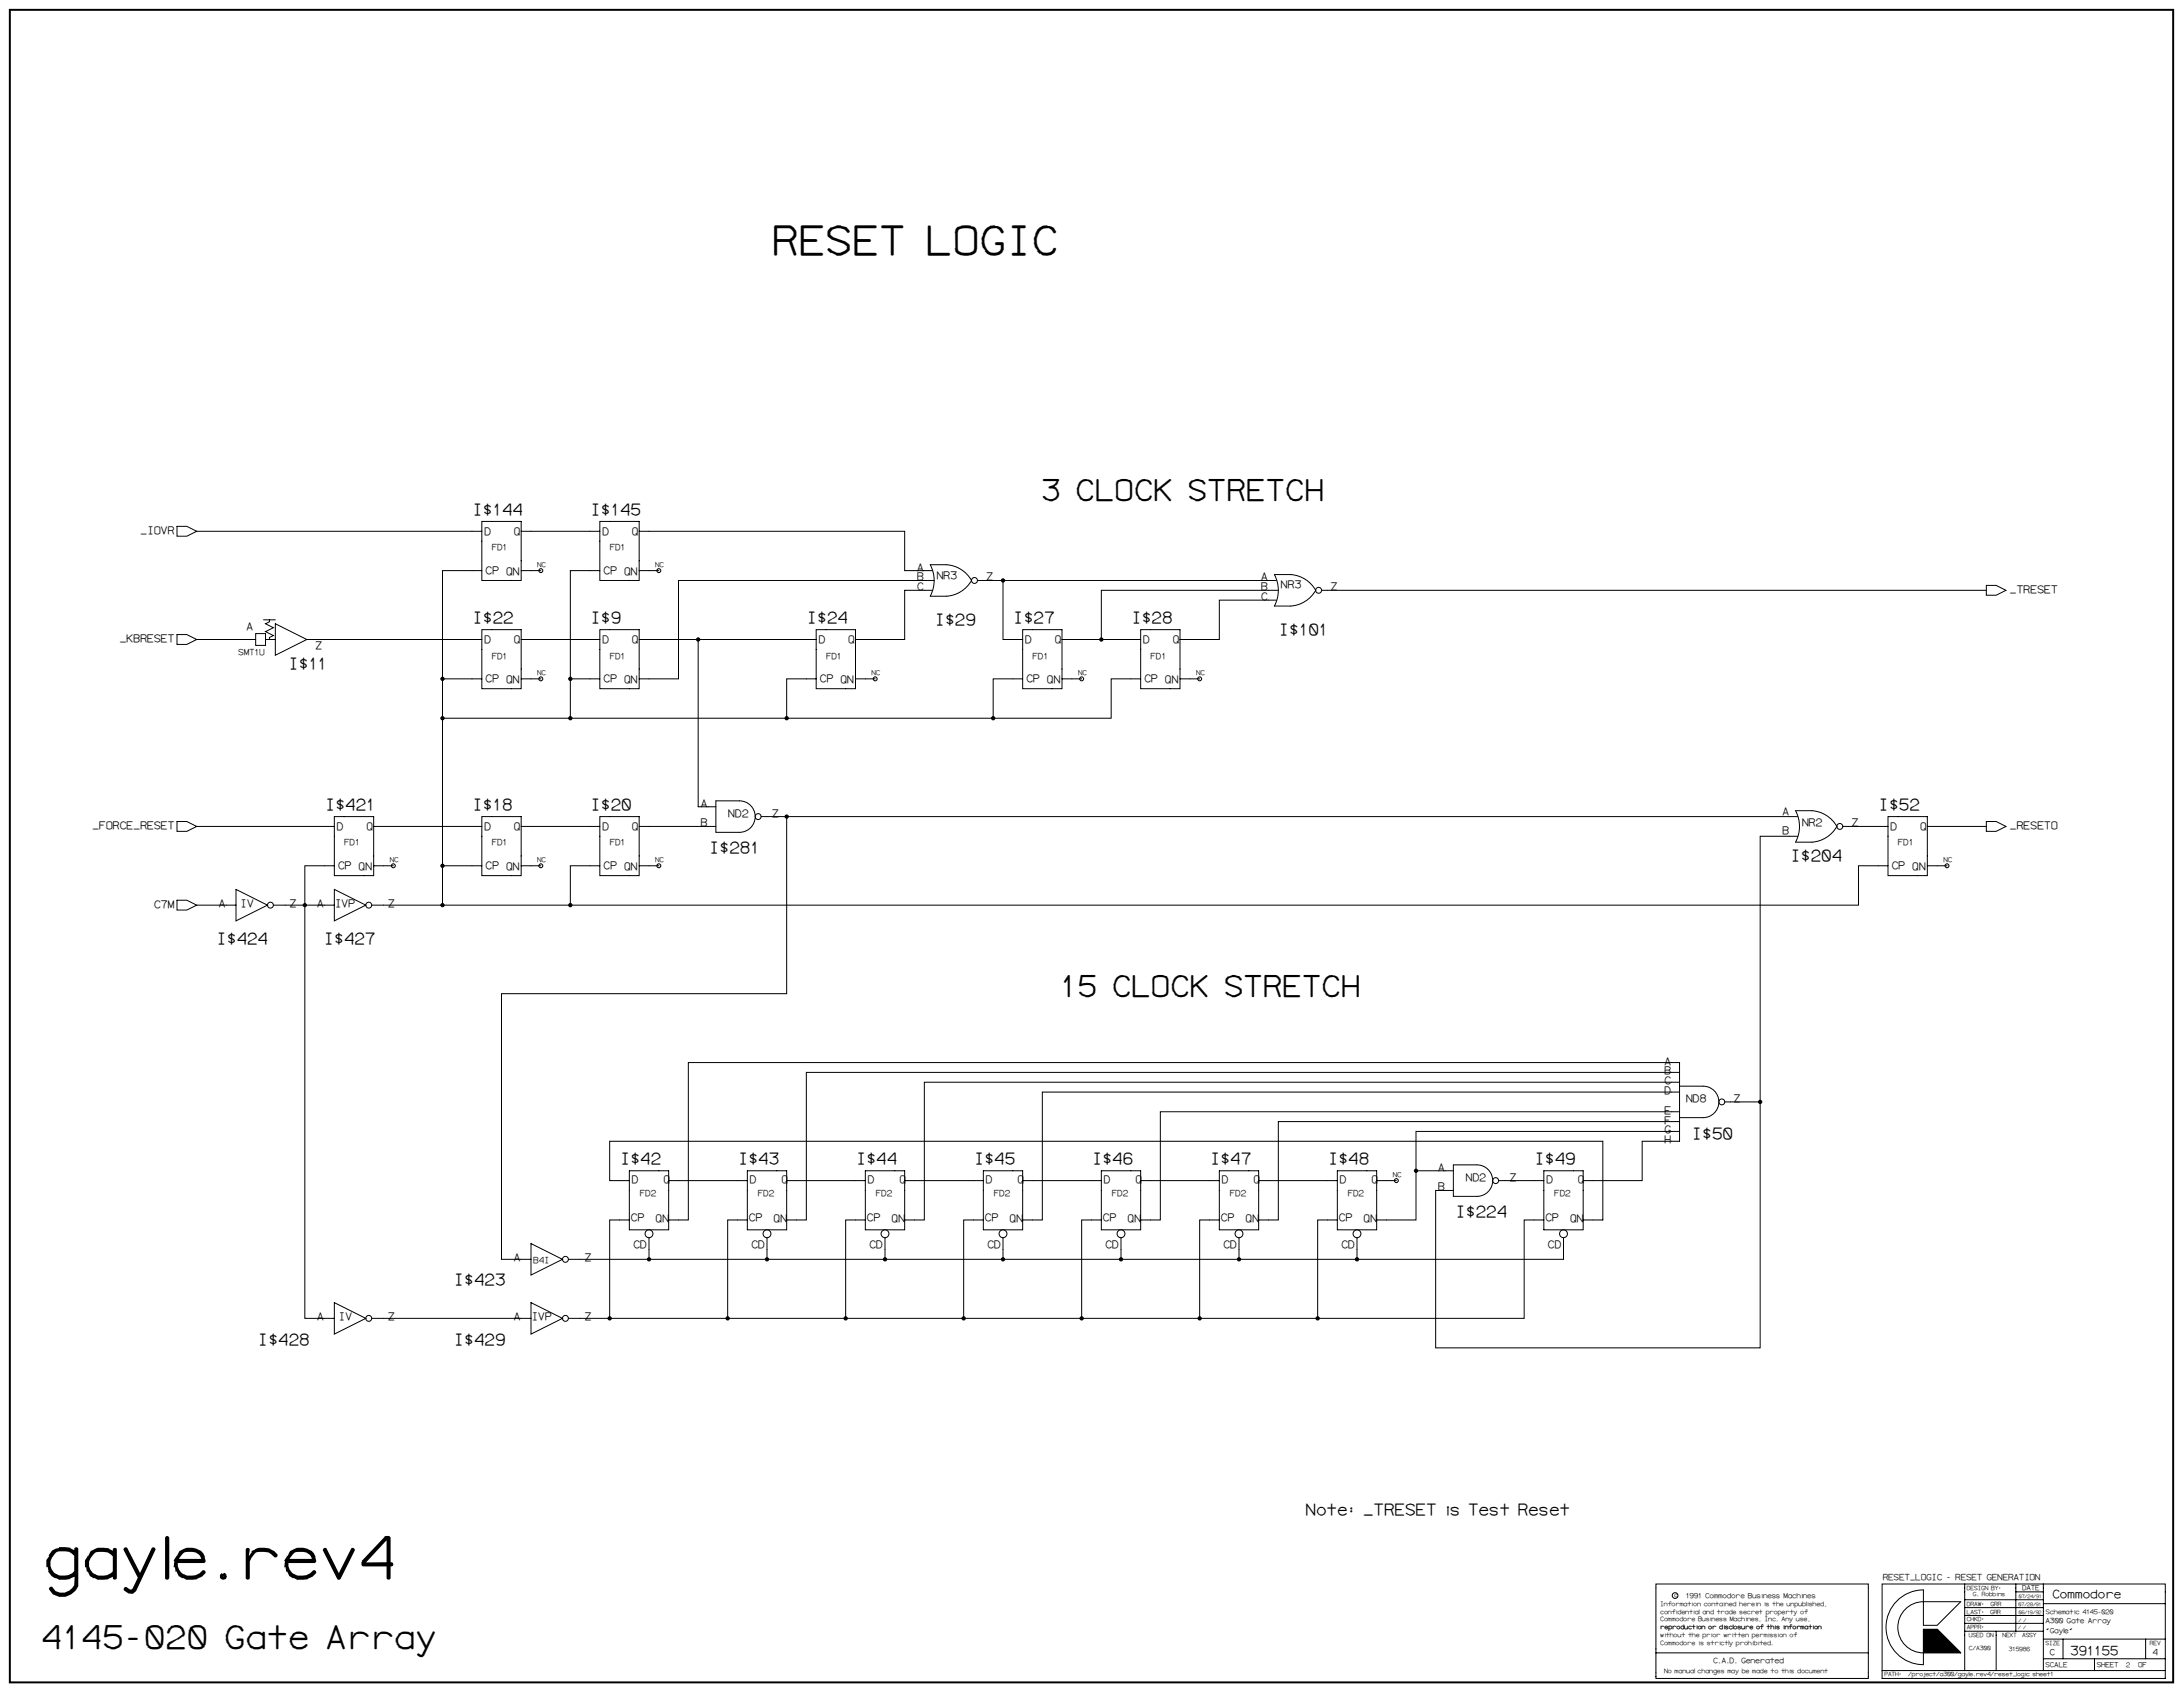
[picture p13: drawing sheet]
<svg xmlns="http://www.w3.org/2000/svg" width="1189mm" height="921mm" viewBox="0 0 1189 921" stroke-linecap="round" stroke-linejoin="round" font-family="sans-serif">
<defs><g id="words">
<text font-size="32.1" x="22" y="859">gayle.rev4</text>
<text font-size="22.3" x="420" y="138">RESET LOGIC</text>
<text font-size="17.9" x="22" y="897">4145-020 Gate Array</text>
<g font-size="16.4">
<text x="566" y="272">3 CLOCK STRETCH</text>
<text x="577" y="542">15 CLOCK STRETCH</text>
</g>
<g font-size="8.9">
<text x="257" y="280">I$144</text>
<text x="321" y="280">I$145</text>
<text x="257" y="339">I$22</text>
<text x="321" y="339">I$9</text>
<text x="439" y="339">I$24</text>
<text x="509" y="340">I$29</text>
<text x="551" y="339">I$27</text>
<text x="616" y="339">I$28</text>
<text x="696" y="346">I$101</text>
<text x="157" y="364">I$11</text>
<text x="177" y="441">I$421</text>
<text x="257" y="441">I$18</text>
<text x="321" y="441">I$20</text>
<text x="1023" y="441">I$52</text>
<text x="386" y="464">I$281</text>
<text x="975" y="469">I$204</text>
<text x="117" y="514">I$424</text>
<text x="176" y="514">I$427</text>
<text x="921" y="620">I$50</text>
<text x="337" y="634">I$42</text>
<text x="402" y="634">I$43</text>
<text x="466" y="634">I$44</text>
<text x="530" y="634">I$45</text>
<text x="594" y="634">I$46</text>
<text x="659" y="634">I$47</text>
<text x="723" y="634">I$48</text>
<text x="835" y="634">I$49</text>
<text x="792" y="662">I$224</text>
<text x="247" y="700">I$423</text>
<text x="140" y="732">I$428</text>
<text x="247" y="732">I$429</text>
<text x="711" y="825">Note: _TRESET is Test Reset</text>
</g>
<text font-size="7.1" x="1127" y="901">391155</text>
<text font-size="6.5" x="1117" y="870">Commodore</text>
<g font-size="6">
<text x="76" y="291">_IOVR</text>
<text x="263" y="291">D</text>
<text x="280" y="291">Q</text>
<text x="328" y="291">D</text>
<text x="344" y="291">Q</text>
<text x="499" y="311">A</text>
<text x="264" y="313">CP QN</text>
<text x="328" y="313">CP QN</text>
<text x="499" y="316">B</text>
<text x="510" y="315">NR3</text>
<text x="537" y="316">Z</text>
<text x="687" y="316">A</text>
<text x="499" y="321">C</text>
<text x="687" y="321">B</text>
<text x="697" y="320">NR3</text>
<text x="724" y="321">Z</text>
<text x="1094" y="323">_TRESET</text>
<text x="687" y="327">C</text>
<text x="134" y="343">A</text>
<text x="65" y="349">_KBRESET</text>
<text x="171" y="353">Z</text>
<text x="263" y="350">D</text>
<text x="280" y="350">Q</text>
<text x="328" y="350">D</text>
<text x="344" y="350">Q</text>
<text x="446" y="350">D</text>
<text x="462" y="350">Q</text>
<text x="558" y="350">D</text>
<text x="574" y="350">Q</text>
<text x="622" y="350">D</text>
<text x="638" y="350">Q</text>
<text x="264" y="371">CP QN</text>
<text x="328" y="371">CP QN</text>
<text x="446" y="371">CP QN</text>
<text x="559" y="371">CP QN</text>
<text x="623" y="371">CP QN</text>
<text x="381" y="439">A</text>
<text x="970" y="443">A</text>
<text x="381" y="450">B</text>
<text x="396" y="445">ND2</text>
<text x="420" y="445">Z</text>
<text x="981" y="450">NR2</text>
<text x="1008" y="450">Z</text>
<text x="50" y="451">_FORCE_RESET</text>
<text x="183" y="452">D</text>
<text x="199" y="452">Q</text>
<text x="263" y="452">D</text>
<text x="280" y="452">Q</text>
<text x="328" y="452">D</text>
<text x="344" y="452">Q</text>
<text x="970" y="454">B</text>
<text x="1029" y="452">D</text>
<text x="1045" y="452">Q</text>
<text x="1094" y="451">_RESETO</text>
<text x="184" y="473">CP QN</text>
<text x="264" y="473">CP QN</text>
<text x="328" y="473">CP QN</text>
<text x="1030" y="473">CP QN</text>
<text x="84" y="494">C7M</text>
<text x="119" y="494">A</text>
<text x="131" y="494">IV</text>
<text x="157" y="494">Z</text>
<text x="172" y="494">A</text>
<text x="182" y="494">IVP</text>
<text x="211" y="494">Z</text>
<text x="906" y="580">A</text>
<text x="906" y="585">B</text>
<text x="906" y="590">C</text>
<text x="906" y="596">D</text>
<text x="918" y="600">ND8</text>
<text x="944" y="600">Z</text>
<text x="906" y="612">F</text>
<text x="906" y="606">E</text>
<text x="906" y="617">G</text>
<text x="906" y="622">H</text>
<text x="783" y="637">A</text>
<text x="344" y="644">D</text>
<text x="361" y="644">Q</text>
<text x="408" y="644">D</text>
<text x="425" y="644">Q</text>
<text x="472" y="644">D</text>
<text x="489" y="644">Q</text>
<text x="537" y="644">D</text>
<text x="554" y="644">Q</text>
<text x="601" y="644">D</text>
<text x="618" y="644">Q</text>
<text x="665" y="644">D</text>
<text x="682" y="644">Q</text>
<text x="729" y="644">D</text>
<text x="747" y="644">Q</text>
<text x="798" y="643">ND2</text>
<text x="822" y="643">Z</text>
<text x="842" y="644">D</text>
<text x="859" y="644">Q</text>
<text x="783" y="648">B</text>
<text x="343" y="665">CP</text>
<text x="357" y="665">QN</text>
<text x="408" y="665">CP</text>
<text x="421" y="665">QN</text>
<text x="472" y="665">CP</text>
<text x="485" y="665">QN</text>
<text x="536" y="665">CP</text>
<text x="549" y="665">QN</text>
<text x="600" y="665">CP</text>
<text x="614" y="665">QN</text>
<text x="665" y="665">CP</text>
<text x="678" y="665">QN</text>
<text x="729" y="665">CP</text>
<text x="742" y="665">QN</text>
<text x="841" y="665">CP</text>
<text x="855" y="665">QN</text>
<text x="345" y="679">CD</text>
<text x="409" y="679">CD</text>
<text x="473" y="679">CD</text>
<text x="537" y="679">CD</text>
<text x="602" y="679">CD</text>
<text x="666" y="679">CD</text>
<text x="730" y="679">CD</text>
<text x="843" y="679">CD</text>
<text x="280" y="687">A</text>
<text x="318" y="687">Z</text>
<text x="172" y="719">A</text>
<text x="184" y="719">IV</text>
<text x="211" y="719">Z</text>
<text x="280" y="719">A</text>
<text x="289" y="719">IVP</text>
<text x="318" y="719">Z</text>
</g>
<g font-size="4.8">
<text x="268" y="300">FD1</text>
<text x="332" y="300">FD1</text>
<text x="130" y="357">SMT1U</text>
<text x="268" y="358">FD1</text>
<text x="332" y="358">FD1</text>
<text x="450" y="358">FD1</text>
<text x="562" y="358">FD1</text>
<text x="626" y="358">FD1</text>
<text x="187" y="460">FD1</text>
<text x="268" y="460">FD1</text>
<text x="332" y="460">FD1</text>
<text x="1033" y="460">FD1</text>
<text x="348" y="651">FD2</text>
<text x="413" y="651">FD2</text>
<text x="477" y="651">FD2</text>
<text x="541" y="651">FD2</text>
<text x="605" y="651">FD2</text>
<text x="670" y="651">FD2</text>
<text x="734" y="651">FD2</text>
<text x="846" y="651">FD2</text>
<text x="290" y="688">B4I</text>
<text x="1025" y="860">RESET_LOGIC - RESET GENERATION</text>
<text x="1116" y="901">C</text>
<text x="1172" y="901">4</text>
</g>
<text font-size="4.2" x="933" y="905">C.A.D. Generated</text>
<g font-size="4">
<text x="1114" y="884">A300 Gate Array</text>
<text x="1114" y="889">&quot;Gayle&quot;</text>
</g>
<g font-size="3.9">
<text x="292" y="309">NC</text>
<text x="357" y="309">NC</text>
<text x="292" y="367">NC</text>
<text x="474" y="367">NC</text>
<text x="587" y="367">NC</text>
<text x="651" y="367">NC</text>
<text x="212" y="469">NC</text>
<text x="292" y="469">NC</text>
<text x="357" y="469">NC</text>
<text x="1058" y="469">NC</text>
<text x="758" y="641">NC</text>
<text x="918" y="870">1991 Commodore Business Machines</text>
<text x="1101" y="866">DATE</text>
<text x="1114" y="907">SCALE</text>
<text x="1142" y="907">SHEET</text>
<text x="1164" y="907">OF</text>
</g>
<g font-size="3.6">
<text x="1114" y="878">Schematic 4145-020</text>
<text x="1158" y="908">2</text>
</g>
<g font-size="3.5">
<text x="912" y="869">c</text>
<text x="904" y="874">Information contained herein is the unpublished,</text>
<text x="904" y="878">confidential and trade secret property of</text>
<text x="904" y="887">reproduction or disclosure of this information</text>
<text x="904" y="883">Commodore Business Machines, Inc. Any use,</text>
<text x="904" y="891">without the prior written permission of</text>
<text x="904" y="896">Commodore is strictly prohibited.</text>
<text x="906" y="911">No manual changes may be made to this document</text>
</g>
<g font-size="3.3">
<text x="1071" y="866">DESIGN BY:</text>
<text x="1074" y="869">G. Robbins</text>
<text x="1071" y="874">DRAW:</text>
<text x="1084" y="874">GRR</text>
<text x="1071" y="878">LAST:</text>
<text x="1084" y="878">GRR</text>
<text x="1071" y="883">CHKD:</text>
<text x="1071" y="887">APPR:</text>
<text x="1072" y="891">USED ON</text>
<text x="1090" y="891">NEXT</text>
<text x="1101" y="891">ASSY</text>
<text x="1072" y="898">C/A300</text>
<text x="1094" y="899">315986</text>
<text x="1114" y="896">SIZE</text>
<text x="1171" y="896">REV</text>
<text x="1026" y="913">PATH:</text>
<text x="1039" y="913">/project/a300/gayle.rev4/reset_logic sheet1</text>
</g>
<g font-size="2.7">
<text x="1099" y="870">07/24/91</text>
<text x="1099" y="874">07/28/91</text>
<text x="1099" y="878">06/19/92</text>
<text x="1099" y="887">/ /</text>
<text x="1099" y="883">/ /</text>
</g>
</g></defs>
<path d="M5 5h1179v911h-1179z" fill="none" stroke="#fff" stroke-width=".54"/>
<path d="M5 5h1179v911h-1179z" fill="none" stroke="#000" stroke-width="1.1"/>
<g fill="#000">
<circle cx="546" cy="316" r=".9"/>
<circle cx="380" cy="348" r=".9"/>
<circle cx="600" cy="348" r=".9"/>
<circle cx="241" cy="370" r=".9"/>
<circle cx="311" cy="370" r=".9"/>
<circle cx="241" cy="391" r=".9"/>
<circle cx="311" cy="391" r=".9"/>
<circle cx="428" cy="391" r=".9"/>
<circle cx="541" cy="391" r=".9"/>
<circle cx="428" cy="445" r=".9"/>
<circle cx="241" cy="471" r=".9"/>
<circle cx="166" cy="493" r=".9"/>
<circle cx="241" cy="493" r=".9"/>
<circle cx="311" cy="493" r=".9"/>
<circle cx="959" cy="600" r=".9"/>
<circle cx="771" cy="637" r=".9"/>
<circle cx="353" cy="686" r=".9"/>
<circle cx="418" cy="686" r=".9"/>
<circle cx="482" cy="686" r=".9"/>
<circle cx="546" cy="686" r=".9"/>
<circle cx="610" cy="686" r=".9"/>
<circle cx="675" cy="686" r=".9"/>
<circle cx="739" cy="686" r=".9"/>
<circle cx="332" cy="718" r=".9"/>
<circle cx="396" cy="718" r=".9"/>
<circle cx="461" cy="718" r=".9"/>
<circle cx="525" cy="718" r=".9"/>
<circle cx="589" cy="718" r=".9"/>
<circle cx="653" cy="718" r=".9"/>
<circle cx="718" cy="718" r=".9"/>
</g>
<g fill="none" stroke="#000" stroke-width=".54">
<path d="M96 287h6l5 2-5 3h-6zM107 289h155M262 284h22v32h-22zM284 289h43M327 284h21v32h-21zM348 289h145v22h15M262 311h-21v80h187v-21h16M284 311h11M327 311h-16v80M348 311h11M507 307h9a17 17 0 0 1 13 9 17 17 0 0 1-13 9h-9a18 18 0 0 0 0-18zM509 316h-139v54h-22"/>
<path d="M532 316h14M694 313h9a17 17 0 0 1 14 8 17 17 0 0 1-14 9h-9a18 18 0 0 0 0-17zM695 316h-149v32h11M1082 319h5l5 2-5 3h-5zM144 337h3v1l-2 2 4 2-4 2 4 2-2 1v1M147 337h3M150 340l17 8-17 9zM508 321h-15v27h-27M695 327h-31v21h-21M696 321h-96v27h21M720 321h362M96 345h6l5 3-5 3h-6z"/>
<path d="M107 348h32M139 345h6v6h-6zM145 348h5M167 348h95M262 343h22v32h-22zM284 348h43M327 343h21v32h-21zM348 348h32v91h10M380 348h64M444 343h22v32h-22zM557 343h21v32h-21zM578 348h22"/>
<path d="M621 343h22v32h-22zM241 370h21M284 370h11M311 370h16M466 370h11M557 370h-16v21M578 370h11M621 370h-16v21h-177M643 370h10M241 391v102h771v-22h16M390 436h13a9 9 0 0 1 8 9 9 9 0 0 1-8 8h-13zM96 447h6l5 3-5 3h-6z"/>
<path d="M107 450h75M182 445h22v32h-22zM204 450h58M262 445h22v32h-22zM284 450h43M327 445h21v32h-21zM348 450h42M414 445h14M978 441h9a17 17 0 0 1 13 9 17 17 0 0 1-13 8h-9a18 18 0 0 0 0-17zM979 455h-20v279h-177v-86h10M979 445h-551v96h-155v145h16M1004 450h24"/>
<path d="M1028 445h22v32h-22zM1050 450h32M1082 447h5l5 3-5 3h-5zM182 471h-16v247h16M204 471h10M241 471h21M284 471h11M327 471h-16v22M348 471h11M1050 471h10M96 490h6l5 3-5 2h-6zM107 493h22"/>
<path d="M129 484l17 9-17 8zM149 493h33M182 484l17 9-17 8zM202 493h39M915 584h-476v80h-11M915 589h-412v75h-10M915 595h-347v69h-11M915 591h13a9 9 0 0 1 8 9 9 9 0 0 1-8 8h-13M939 600h20M915 605h-283v59h-11M915 611h-219v53h-11M915 616h-144v21"/>
<path d="M343 637h21v32h-21zM407 637h21v32h-21zM471 637h22v32h-22zM536 637h21v32h-21zM600 637h21v32h-21zM664 637h21v32h-21zM728 637h22v32h-22zM771 637v27h-21M771 637h21M792 634h12a9 9 0 0 1 9 9 9 9 0 0 1-9 8h-12zM841 637h21v32h-21zM343 643h-11v-22h541v43h-11"/>
<path d="M364 643h43M428 643h43M493 643h43M557 643h43M621 643h43M685 643h43M750 643h10M816 643h25M862 643h32v-22h21v-43h-540v86h-11M289 677l17 9-17 8zM343 664h-11v54M353 674v12h498v-12"/>
<path d="M407 664h-11v54M418 674v12M471 664h-10v54M482 674v12M536 664h-11v54M546 674v12M600 664h-11v54M610 674v12M664 664h-11v54M675 674v12M728 664h-10v54M739 674v12"/>
<path d="M841 664h-11v54h-520M310 686h43M182 709l17 9-17 8zM202 718h87M289 709l17 9-17 8zM1033 871a20 20 0 0 0-4 23 20 20 0 0 0 18 12v-19h8l13 13h-21a14 14 0 0 1-13-14 14 14 0 0 1 13-14h21l-13 13h-8v-19a20 20 0 0 0-14 5zM1070 862v47M1070 879h43M1070 875h43M1070 871h43M1098 862v26M1098 867h15"/>
<path d="M1113 862v47M1113 873h66M902 900v14h115v-52h-115v38h115M1047 892h14M1047 888h9M1047 889h10M1047 890h11M1047 891h12M1047 893h14M1047 894h15M1047 896h17M1047 897h18"/>
<path d="M1047 898h19M1047 899h20M1047 887h9M1047 892h13M1047 895h16M1047 887h8M1047 897h19M1047 900h21M1070 888h43M1070 884h43M1087 888v21M1113 892h66"/>
<path d="M1124 892v11M1169 892v11M1025 909v5h154v-52h-154v47h154M1113 903h66M1141 903v6"/>
<circle cx="295" cy="311" r="1.1"/>
<circle cx="359" cy="311" r="1.1"/>
<circle cx="531" cy="316" r="1.6"/>
<circle cx="546" cy="316" r=".9"/>
<circle cx="718" cy="321" r="1.6"/>
<circle cx="380" cy="348" r=".9"/>
<circle cx="600" cy="348" r=".9"/>
<circle cx="241" cy="370" r=".9"/>
<circle cx="295" cy="370" r="1.1"/>
<circle cx="311" cy="370" r=".9"/>
<circle cx="477" cy="370" r="1.1"/>
<circle cx="589" cy="370" r="1.1"/>
<circle cx="653" cy="370" r="1.1"/>
<circle cx="241" cy="391" r=".9"/>
<circle cx="311" cy="391" r=".9"/>
<circle cx="428" cy="391" r=".9"/>
<circle cx="541" cy="391" r=".9"/>
<circle cx="413" cy="445" r="1.6"/>
<circle cx="428" cy="445" r=".9"/>
<circle cx="1002" cy="450" r="1.6"/>
<circle cx="214" cy="471" r="1.1"/>
<circle cx="241" cy="471" r=".9"/>
<circle cx="295" cy="471" r="1.1"/>
<circle cx="359" cy="471" r="1.1"/>
<circle cx="1060" cy="471" r="1.1"/>
<circle cx="147" cy="493" r="1.6"/>
<circle cx="166" cy="493" r=".9"/>
<circle cx="201" cy="493" r="1.6"/>
<circle cx="241" cy="493" r=".9"/>
<circle cx="311" cy="493" r=".9"/>
<circle cx="938" cy="600" r="1.6"/>
<circle cx="959" cy="600" r=".9"/>
<circle cx="771" cy="637" r=".9"/>
<circle cx="760" cy="643" r="1.1"/>
<circle cx="815" cy="643" r="1.6"/>
<circle cx="353" cy="672" r="2.1"/>
<circle cx="418" cy="672" r="2.1"/>
<circle cx="482" cy="672" r="2.1"/>
<circle cx="546" cy="672" r="2.1"/>
<circle cx="610" cy="672" r="2.1"/>
<circle cx="675" cy="672" r="2.1"/>
<circle cx="739" cy="672" r="2.1"/>
<circle cx="851" cy="672" r="2.1"/>
<circle cx="308" cy="686" r="1.6"/>
<circle cx="353" cy="686" r=".9"/>
<circle cx="418" cy="686" r=".9"/>
<circle cx="482" cy="686" r=".9"/>
<circle cx="546" cy="686" r=".9"/>
<circle cx="610" cy="686" r=".9"/>
<circle cx="675" cy="686" r=".9"/>
<circle cx="739" cy="686" r=".9"/>
<circle cx="201" cy="718" r="1.6"/>
<circle cx="308" cy="718" r="1.6"/>
<circle cx="332" cy="718" r=".9"/>
<circle cx="396" cy="718" r=".9"/>
<circle cx="461" cy="718" r=".9"/>
<circle cx="525" cy="718" r=".9"/>
<circle cx="589" cy="718" r=".9"/>
<circle cx="653" cy="718" r=".9"/>
<circle cx="718" cy="718" r=".9"/>
<circle cx="912" cy="869" r="1.6"/>
</g>
<use href="#words"/>
</svg>
